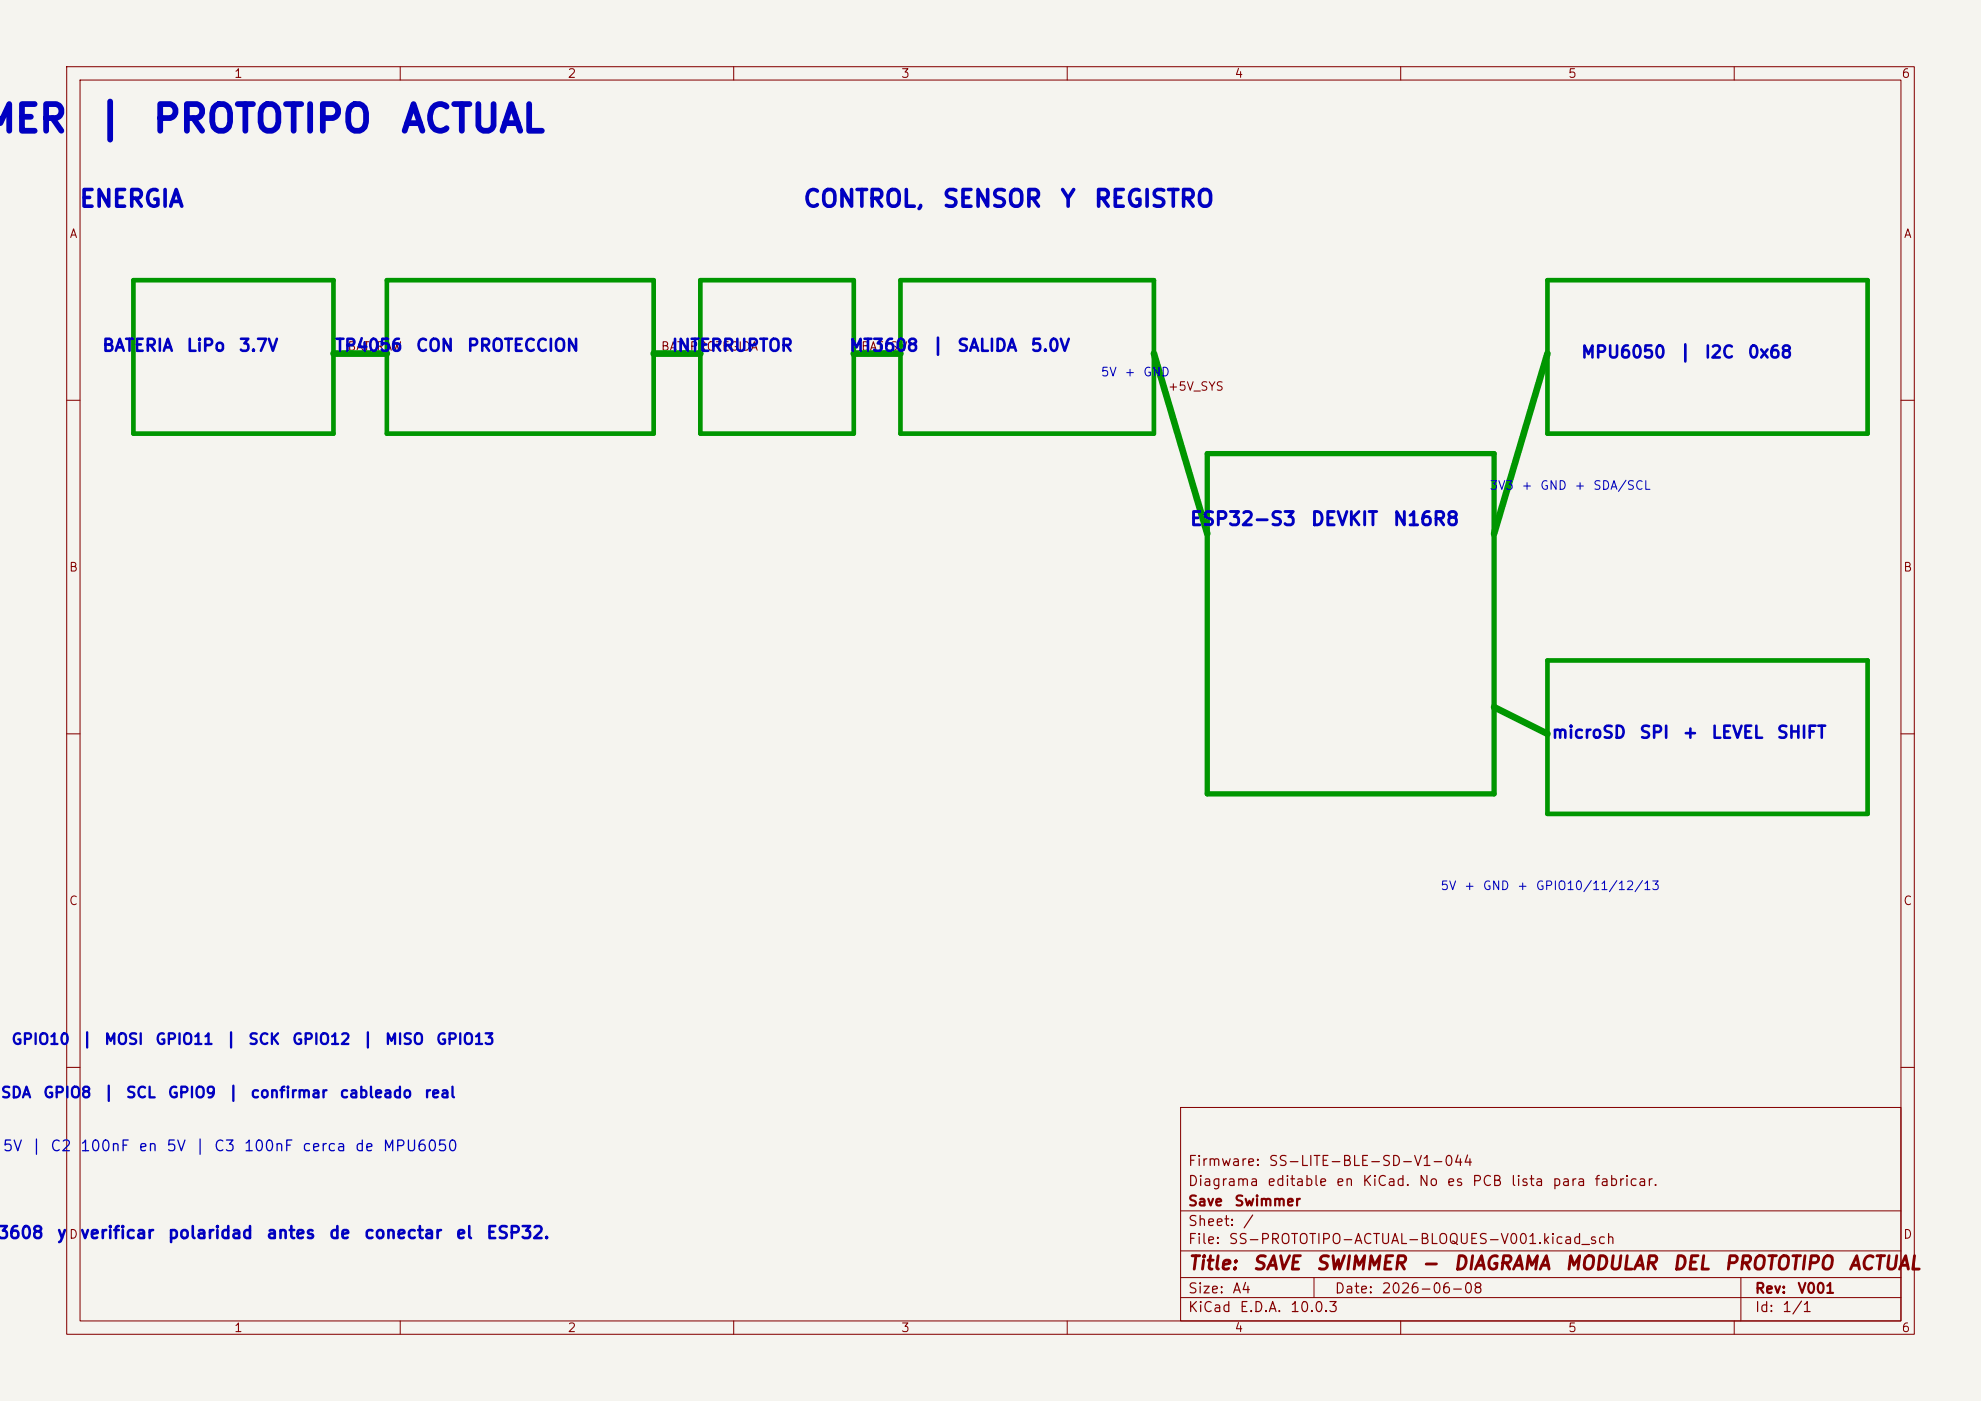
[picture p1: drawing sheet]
<svg xmlns="http://www.w3.org/2000/svg" width="297mm" height="210mm" viewBox="0 0 297 210" stroke-linecap="round" stroke-linejoin="round" font-family="sans-serif">
<defs><g id="words">
<g font-size="4" fill="#0000c2">
<text x="1.9" y="20.8">ER</text>
<text x="14.2" y="20.8">|</text>
<text x="22.7" y="20.8">PROTOTIPO</text>
<text x="59.9" y="20.8">ACTUAL</text>
</g>
<g font-size="2.5" fill="#0000c2">
<text x="11.8" y="31.7">ENERGIA</text>
<text x="120.3" y="31.7">CONTROL,</text>
<text x="141.2" y="31.7">SENSOR</text>
<text x="158.8" y="31.7">Y</text>
<text x="163.9" y="31.7">REGISTRO</text>
</g>
<g font-size="2" fill="#0000c2">
<text x="178.3" y="79.3">ESP32-S3</text>
<text x="196.4" y="79.3">DEVKIT</text>
<text x="208.7" y="79.3">N16R8</text>
</g>
<g font-size="2" fill="#840000">
<text x="178" y="190.8">Title:</text>
<text x="187.7" y="190.8">SAVE</text>
<text x="197.1" y="190.8">SWIMMER</text>
<text x="213" y="190.8">-</text>
<text x="217.8" y="190.8">DIAGRAMA</text>
<text x="234.5" y="190.8">MODULAR</text>
<text x="250.6" y="190.8">DEL</text>
<text x="258.4" y="190.8">PROTOTIPO</text>
<text x="277" y="190.8">ACTUAL</text>
</g>
<g font-size="1.8" fill="#0000c2">
<text x="15.2" y="53.1">BATERIA</text>
<text x="27.8" y="53.1">LiPo</text>
<text x="35.7" y="53.1">3.7V</text>
<text x="50.1" y="53.1">TP4056</text>
<text x="62.2" y="53.1">CON</text>
<text x="69.9" y="53.1">PROTECCION</text>
<text x="100.6" y="53.1">INTERRUPTOR</text>
<text x="127.2" y="53.1">MT3608</text>
<text x="139.6" y="53.1">|</text>
<text x="143.4" y="53.1">SALIDA</text>
<text x="154.4" y="53.1">5.0V</text>
<text x="236.9" y="54.1">MPU6050</text>
<text x="251.6" y="54.1">|</text>
<text x="255.4" y="54.1">I2C</text>
<text x="261.9" y="54.1">0x68</text>
<text x="232.5" y="111.1">microSD</text>
<text x="245.7" y="111.1">SPI</text>
<text x="252.1" y="111.1">+</text>
<text x="256.5" y="111.1">LEVEL</text>
<text x="266.3" y="111.1">SHIFT</text>
<text x="-.5" y="186.1">3608</text>
<text x="8.4" y="186.1">y</text>
<text x="11.9" y="186.1">verificar</text>
<text x="25" y="186.1">polaridad</text>
<text x="39.8" y="186.1">antes</text>
<text x="49.2" y="186.1">de</text>
<text x="54.5" y="186.1">conectar</text>
<text x="68.2" y="186.1">el</text>
<text x="72.8" y="186.1">ESP32.</text>
</g>
<g font-size="1.6" fill="#0000c2">
<text x="1.6" y="157">GPIO10</text>
<text x="12.1" y="157">|</text>
<text x="15.5" y="157">MOSI</text>
<text x="23.2" y="157">GPIO11</text>
<text x="33.7" y="157">|</text>
<text x="37.1" y="157">SCK</text>
<text x="43.7" y="157">GPIO12</text>
<text x="54.2" y="157">|</text>
<text x="57.6" y="157">MISO</text>
<text x="65.3" y="157">GPIO13</text>
<text x="0" y="165">SDA</text>
<text x="6.4" y="165">GPIO8</text>
<text x="15.4" y="165">|</text>
<text x="18.8" y="165">SCL</text>
<text x="25" y="165">GPIO9</text>
<text x="34.1" y="165">|</text>
<text x="37.4" y="165">confirmar</text>
<text x="50.8" y="165">cableado</text>
<text x="63.5" y="165">real</text>
<text x=".3" y="173">5V | C2 100nF en 5V | C3 100nF cerca de MPU6050</text>
</g>
<g font-size="1.5" fill="#840000">
<text x="178" y="178.2">Diagrama</text>
<text x="178" y="175.2">Firmware:</text>
<text x="189.9" y="178.2">editable</text>
<text x="190.1" y="175.2">SS-LITE-BLE-SD-V1-044</text>
<text x="200.2" y="178.2">en</text>
<text x="204.1" y="178.2">KiCad.</text>
<text x="212.6" y="178.2">No</text>
<text x="216.8" y="178.2">es</text>
<text x="220.6" y="178.2">PCB</text>
<text x="226.4" y="178.2">lista</text>
<text x="232.6" y="178.2">para</text>
<text x="238.9" y="178.2">fabricar.</text>
<text x="178" y="184.2">Sheet:</text>
<text x="178" y="181.2">Save</text>
<text x="185" y="181.2">Swimmer</text>
<text x="186.2" y="184.2">/</text>
<text x="178" y="186.9">File:</text>
<text x="184.1" y="186.9">SS-PROTOTIPO-ACTUAL-BLOQUES-V001.kicad_sch</text>
<text x="178" y="197.1">KiCad</text>
<text x="178" y="194.3">Size:</text>
<text x="184.7" y="194.3">A4</text>
<text x="185.7" y="197.1">E.D.A.</text>
<text x="193.3" y="197.1">10.0.3</text>
<text x="200" y="194.3">Date:</text>
<text x="207" y="194.3">2026-06-08</text>
<text x="263" y="194.3">Rev:</text>
<text x="263" y="197.1">Id:</text>
<text x="267.1" y="197.1">1/1</text>
<text x="269.4" y="194.3">V001</text>
</g>
<g font-size="1.3" fill="#840000">
<text x="35" y="12">1</text>
<text x="85" y="12">2</text>
<text x="135" y="12">3</text>
<text x="185" y="12">4</text>
<text x="235" y="12">5</text>
<text x="285" y="12">6</text>
<text x="10.3" y="36">A</text>
<text x="285.3" y="36">A</text>
<text x="10.3" y="86">B</text>
<text x="285.3" y="86">B</text>
<text x="10.3" y="136">C</text>
<text x="285.3" y="136">C</text>
<text x="10.3" y="186">D</text>
<text x="285.3" y="186">D</text>
<text x="35" y="200">1</text>
<text x="85" y="200">2</text>
<text x="135" y="200">3</text>
<text x="185" y="200">4</text>
<text x="235" y="200">5</text>
<text x="285" y="200">6</text>
</g>
<g font-size="1.3" fill="#0f0f0f">
<text x="52" y="52.9">BAT_RAW</text>
<text x="99" y="52.9">BAT_PROTEGIDA</text>
<text x="129" y="52.9">BAT_SW</text>
<text x="175" y="58.9">+5V_SYS</text>
</g>
<g font-size="1.3" fill="#0000c2">
<text x="164.9" y="56.7">5V</text>
<text x="168.5" y="56.7">+</text>
<text x="171.3" y="56.7">GND</text>
<text x="223.2" y="73.7">3V3</text>
<text x="228" y="73.7">+</text>
<text x="230.8" y="73.7">GND</text>
<text x="236" y="73.7">+</text>
<text x="238.8" y="73.7">SDA/SCL</text>
<text x="215.9" y="133.7">5V</text>
<text x="219.4" y="133.7">+</text>
<text x="222.2" y="133.7">GND</text>
<text x="227.4" y="133.7">+</text>
<text x="230.2" y="133.7">GPIO10/11/12/13</text>
</g>
</g></defs>
<path d="M0 0h297v210h-297z" fill="#f5f4ef" stroke="#f5f4ef" stroke-width=".15"/>
<g fill="none" stroke="#840000" stroke-width=".15">
<path d="M10 10h277v190h-277zM12 12h273v186h-273zM60 10v2M110 10v2M160 10v2M210 10v2M260 10v2M10 60h2M285 60h2M10 110h2M285 110h2M10 160h2"/>
<path d="M177 166h108v32h-108zM285 160h2M60 198v2M110 198v2M160 198v2M177 194.5h108M177 191.5h108M177 187.5h108M177 181.5h108M197 191.5v3M210 198v2M260 198v2"/>
<path d="M261 191.5v6.5"/>
</g>
<path d="M20 42h30v23h-30zM58 42h40v23h-40zM105 42h23v23h-23zM135 42h38v23h-38zM232 42h48v23h-48zM232 99h48v23h-48z" fill="none" stroke="#009600" stroke-width=".7"/>
<path d="M50 53h8M98 53h7M128 53h7M173 53l8 27M232 53l-8 27M224 106l8 4" fill="none" stroke="#009600" stroke-width="1"/>
<path d="M181 68h43v51h-43z" fill="none" stroke="#009600" stroke-width=".8"/>
<use href="#words"/>
</svg>
